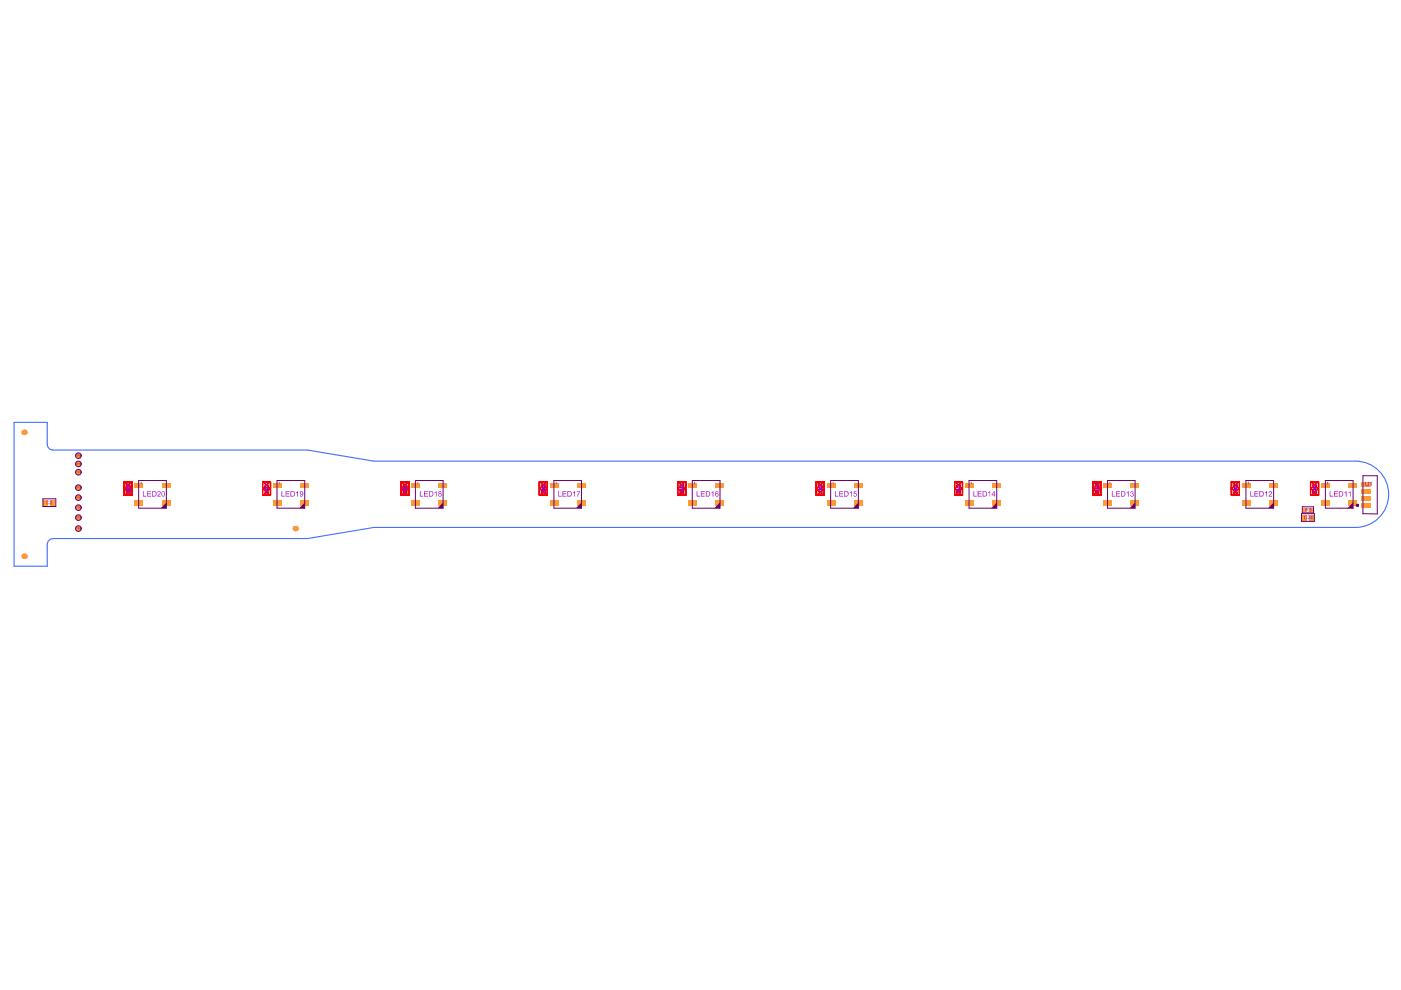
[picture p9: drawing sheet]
<svg xmlns="http://www.w3.org/2000/svg" width="297mm" height="210mm" viewBox="0 0 297 210" stroke-linecap="round" stroke-linejoin="round" font-family="sans-serif">
<path d="M10 94.3v-4.7h-7v30.4h7v-4.6M10 94.3a1.16 1.16 0 0 0 1.2 1.1h54l14.1 2.4h208.1a7 7 0 0 1 7 7 7 7 0 0 1-7 7h-208.1l-14.1 2.4h-54M11.2 114.2a1.16 1.16 0 0 0-1.2 1.2" fill="none" stroke="#466fff" stroke-width=".24"/>
<g fill="none" stroke="#f00" stroke-width=".21">
<path d="M26.3 102.2h1.7M26.3 102.2v2.8h1.7v-2.8M26.3 103.5l1.5 1.5M26.4 102.2h-.1M26.5 102.2l1.5 1.5M27.8 102.2l-1.5 1.5M28 102.2h.1M28 103.5l-1.5 1.5M55.7 102.2h1.7M55.7 102.2v2.8h1.7v-2.8M55.7 103.5l1.5 1.5M55.7 102.2h.1"/>
<path d="M55.8 102.2l1.6 1.5M57.2 102.2l-1.5 1.5M57.3 102.2h.1M57.4 103.5l-1.5 1.5M85 102.2h1.7M85 102.2v2.8h1.7v-2.8M85 103.5l1.5 1.5M85 102.2h.1M85.2 102.2l1.5 1.5M86.5 102.2l-1.5 1.5M86.7 102.2h.1M86.7 103.5l-1.5 1.5"/>
<path d="M114.3 102.2h1.7M114.3 102.2v2.8h1.7v-2.8M114.3 103.5l1.5 1.5M114.4 102.2h-.1M114.5 102.2l1.5 1.5M115.9 102.2l-1.6 1.5M116 102.2h.1M116 103.5l-1.5 1.5M143.7 102.2h1.7M143.7 102.2v2.8h1.7v-2.8M143.7 103.5l1.5 1.5M143.7 102.2h.1"/>
<path d="M143.9 102.2l1.5 1.5M145.2 102.2l-1.5 1.5M145.3 102.2h.1M145.4 103.5l-1.5 1.5M173 102.2h1.7M173 102.2v2.8h1.7v-2.8M173 103.5l1.5 1.5M173.1 102.2h-.1M173.2 102.2l1.5 1.5M174.6 102.2l-1.6 1.5M174.7 102.2h.1M174.7 103.5l-1.4 1.5"/>
<path d="M202.4 102.2h1.7M202.4 102.2v2.8h1.7v-2.8M202.4 103.5l1.5 1.5M202.4 102.2h.1M202.6 102.2l1.5 1.5M203.9 102.2l-1.5 1.5M204.1 102.2h.1M204.1 103.5l-1.5 1.5M231.7 102.2h1.7M231.7 102.2v2.8h1.7v-2.8M231.7 103.5l1.5 1.5M231.8 102.2h-.1"/>
<path d="M231.9 102.2l1.5 1.5M233.2 102.2l-1.5 1.5M233.4 102.2h.1M233.4 103.5l-1.5 1.5M261.1 102.2h1.7M261.1 102.2v2.8h1.7v-2.8M261.1 103.5l1.4 1.5M261.1 102.2h.1M261.2 102.2l1.6 1.5M262.6 102.2l-1.5 1.5M262.7 102.2h.1M262.8 103.5l-1.5 1.5"/>
<path d="M277.8 102.2v2.8h1.8v-2.8M277.8 102.2h1.8M277.8 103.5l1.5 1.5M277.9 102.2h-.1M278 102.2l1.6 1.5M279.4 102.2l-1.6 1.5M279.5 102.2h.1M279.6 103.5l-1.5 1.5"/>
</g>
<g fill="#f93">
<path d="M9.3 106h.9v1.1h-.9z" fill-rule="evenodd"/>
<path d="M10.7 106h.9v1.1h-.9z" fill-rule="evenodd"/>
<path d="M34.3 106.2h1.8v1.1h-1.8z" fill-rule="evenodd"/>
</g>
<circle cx="16.6" cy="100.1" r=".58" fill="#f93"/>
<path d="M56 103.8h1.1v.9h-1.1zM85.3 103.8h1.1v.9h-1.1zM144 103.8h1.1v.9h-1.1zM173.3 103.8h1.1v.9h-1.1z" fill="none" stroke="#f93" stroke-width=".21"/>
<g fill="#f93">
<path d="M175.3 106.2h1.8v1.1h-1.8z" fill-rule="evenodd"/>
<path d="M239.7 106.2h1.8v1.1h-1.8z" fill-rule="evenodd"/>
</g>
<path d="M261.4 103.8h1.1v.9h-1.1z" fill="none" stroke="#f93" stroke-width=".21"/>
<g fill="#f93">
<path d="M263.3 106.2h1.8v1.1h-1.8z" fill-rule="evenodd"/>
<path d="M276.2 109.2h.8v1.1h-.8z" fill-rule="evenodd"/>
<path d="M277.6 109.2h.9v1.1h-.9z" fill-rule="evenodd"/>
</g>
<path d="M278.2 103.8h1v.9h-1z" fill="none" stroke="#f93" stroke-width=".21"/>
<g fill="#f93">
<path d="M280.2 106.2h1.7v1.1h-1.7z" fill-rule="evenodd"/>
<path d="M34.3 102.3h1.8v1.1h-1.8z" fill-rule="evenodd"/>
</g>
<g fill="#f93">
<circle cx="16.6" cy="112.1" r=".58"/>
<circle cx="16.6" cy="105.5" r=".58"/>
<circle cx="16.6" cy="109.7" r=".58"/>
<circle cx="16.6" cy="107.6" r=".58"/>
<circle cx="16.6" cy="103.4" r=".58"/>
<circle cx="16.6" cy="98.4" r=".58"/>
<circle cx="16.6" cy="96.6" r=".58"/>
</g>
<path d="M56 102.4h1.1v.9h-1.1zM85.3 102.4h1.1v.9h-1.1zM144 102.4h1.1v.9h-1.1zM173.3 102.4h1.1v.9h-1.1z" fill="none" stroke="#f93" stroke-width=".21"/>
<g fill="#f93">
<path d="M175.3 102.4h1.8v1h-1.8z" fill-rule="evenodd"/>
<path d="M239.7 102.3h1.8v1.1h-1.8z" fill-rule="evenodd"/>
</g>
<path d="M261.4 102.4h1.1v.9h-1.1z" fill="none" stroke="#f93" stroke-width=".21"/>
<g fill="#f93">
<path d="M263.3 102.4h1.8v1h-1.8z" fill-rule="evenodd"/>
<path d="M276.4 107.7h.7v.8h-.7z" fill-rule="evenodd"/>
<path d="M277.5 107.7h.7v.8h-.7z" fill-rule="evenodd"/>
</g>
<path d="M278.2 102.4h1v.9h-1z" fill="none" stroke="#f93" stroke-width=".21"/>
<g fill="#f93">
<path d="M280.2 102.4h1.7v1h-1.7z" fill-rule="evenodd"/>
<path d="M28.6 106.2h1.7v1.1h-1.7z" fill-rule="evenodd"/>
</g>
<path d="M26.6 103.8h1.1v.9h-1.1z" fill="none" stroke="#f93" stroke-width=".21"/>
<g fill="#f93">
<path d="M57.9 106.2h1.8v1.1h-1.8z" fill-rule="evenodd"/>
<path d="M63.7 106.2h1.7v1.1h-1.7z" fill-rule="evenodd"/>
<path d="M87.3 106.2h1.7v1.1h-1.7z" fill-rule="evenodd"/>
<path d="M93 106.2h1.8v1.1h-1.8z" fill-rule="evenodd"/>
<path d="M116.6 106.2h1.8v1.1h-1.8z" fill-rule="evenodd"/>
</g>
<path d="M114.6 103.8h1.1v.9h-1.1z" fill="none" stroke="#f93" stroke-width=".21"/>
<g fill="#f93">
<path d="M122.3 106.2h1.8v1.1h-1.8z" fill-rule="evenodd"/>
<path d="M151.7 106.2h1.8v1.1h-1.8z" fill-rule="evenodd"/>
<path d="M181.1 106.2h1.7v1.1h-1.7z" fill-rule="evenodd"/>
</g>
<path d="M202.7 103.8h1.1v.9h-1.1z" fill="none" stroke="#f93" stroke-width=".21"/>
<path d="M210.4 106.2h1.7v1.1h-1.7z" fill-rule="evenodd" fill="#f93"/>
<path d="M232 103.8h1.1v.9h-1.1z" fill="none" stroke="#f93" stroke-width=".21"/>
<g fill="#f93">
<path d="M234 106.2h1.7v1.1h-1.7z" fill-rule="evenodd"/>
<path d="M269.1 106.2h1.8v1.1h-1.8z" fill-rule="evenodd"/>
<path d="M286 106.2h1.7v1.1h-1.7z" fill-rule="evenodd"/>
<path d="M28.6 102.4h1.7v1h-1.7z" fill-rule="evenodd"/>
</g>
<path d="M26.6 102.4h1.1v.9h-1.1z" fill="none" stroke="#f93" stroke-width=".21"/>
<g fill="#f93">
<path d="M57.9 102.4h1.8v1h-1.8z" fill-rule="evenodd"/>
<path d="M63.7 102.3h1.7v1.1h-1.7z" fill-rule="evenodd"/>
<path d="M87.3 102.4h1.7v1h-1.7z" fill-rule="evenodd"/>
<path d="M93 102.3h1.8v1.1h-1.8z" fill-rule="evenodd"/>
<path d="M116.6 102.4h1.8v1h-1.8z" fill-rule="evenodd"/>
</g>
<path d="M114.6 102.4h1.1v.9h-1.1z" fill="none" stroke="#f93" stroke-width=".21"/>
<g fill="#f93">
<path d="M122.3 102.3h1.8v1.1h-1.8z" fill-rule="evenodd"/>
<path d="M151.7 102.3h1.8v1.1h-1.8z" fill-rule="evenodd"/>
<path d="M181.1 102.3h1.7v1.1h-1.7z" fill-rule="evenodd"/>
</g>
<path d="M202.7 102.4h1.1v.9h-1.1z" fill="none" stroke="#f93" stroke-width=".21"/>
<path d="M210.4 102.3h1.7v1.1h-1.7z" fill-rule="evenodd" fill="#f93"/>
<path d="M232 102.4h1.1v.9h-1.1z" fill="none" stroke="#f93" stroke-width=".21"/>
<g fill="#f93">
<path d="M234 102.4h1.7v1h-1.7z" fill-rule="evenodd"/>
<path d="M269.1 102.3h1.8v1.1h-1.8z" fill-rule="evenodd"/>
<path d="M286 102.3h1.7v1.1h-1.7z" fill-rule="evenodd"/>
<path d="M145.9 106.2h1.8v1.1h-1.8z" fill-rule="evenodd"/>
<path d="M204.6 106.2h1.8v1.1h-1.8z" fill-rule="evenodd"/>
<path d="M288.6 106.7h2.1v.9h-2.1z" fill-rule="evenodd"/>
<path d="M288.6 103.7h2.1v1h-2.1z" fill-rule="evenodd"/>
<path d="M145.9 102.4h1.8v1h-1.8z" fill-rule="evenodd"/>
<path d="M204.6 102.4h1.8v1h-1.8z" fill-rule="evenodd"/>
<path d="M288.6 105.2h2.1v.9h-2.1z" fill-rule="evenodd"/>
<path d="M288.6 102.2h2.1v1h-2.1z" fill-rule="evenodd"/>
</g>
<g fill="#f93">
<circle cx="5.1" cy="117.9" r=".58"/>
<circle cx="5.1" cy="91.7" r=".58"/>
<circle cx="62.6" cy="112.1" r=".58"/>
</g>
<g fill="none" stroke="#f00" stroke-width=".21">
<path d="M26.3 102.2h1.7M26.3 102.2v2.8h1.7v-2.8M26.3 103.5l1.5 1.5M26.4 102.2h-.1M26.5 102.2l1.5 1.5M27.8 102.2l-1.5 1.5M28 102.2h.1M28 103.5l-1.5 1.5M55.7 102.2h1.7M55.7 102.2v2.8h1.7v-2.8M55.7 103.5l1.5 1.5M55.7 102.2h.1"/>
<path d="M55.8 102.2l1.6 1.5M57.2 102.2l-1.5 1.5M57.3 102.2h.1M57.4 103.5l-1.5 1.5M85 102.2h1.7M85 102.2v2.8h1.7v-2.8M85 103.5l1.5 1.5M85 102.2h.1M85.2 102.2l1.5 1.5M86.5 102.2l-1.5 1.5M86.7 102.2h.1M86.7 103.5l-1.5 1.5"/>
<path d="M114.3 102.2h1.7M114.3 102.2v2.8h1.7v-2.8M114.3 103.5l1.5 1.5M114.4 102.2h-.1M114.5 102.2l1.5 1.5M115.9 102.2l-1.6 1.5M116 102.2h.1M116 103.5l-1.5 1.5M143.7 102.2h1.7M143.7 102.2v2.8h1.7v-2.8M143.7 103.5l1.5 1.5M143.7 102.2h.1"/>
<path d="M143.9 102.2l1.5 1.5M145.2 102.2l-1.5 1.5M145.3 102.2h.1M145.4 103.5l-1.5 1.5M173 102.2h1.7M173 102.2v2.8h1.7v-2.8M173 103.5l1.5 1.5M173.1 102.2h-.1M173.2 102.2l1.5 1.5M174.6 102.2l-1.6 1.5M174.7 102.2h.1M174.7 103.5l-1.4 1.5"/>
<path d="M202.4 102.2h1.7M202.4 102.2v2.8h1.7v-2.8M202.4 103.5l1.5 1.5M202.4 102.2h.1M202.6 102.2l1.5 1.5M203.9 102.2l-1.5 1.5M204.1 102.2h.1M204.1 103.5l-1.5 1.5M231.7 102.2h1.7M231.7 102.2v2.8h1.7v-2.8M231.7 103.5l1.5 1.5M231.8 102.2h-.1"/>
<path d="M231.9 102.2l1.5 1.5M233.2 102.2l-1.5 1.5M233.4 102.2h.1M233.4 103.5l-1.5 1.5M261.1 102.2h1.7M261.1 102.2v2.8h1.7v-2.8M261.1 103.5l1.4 1.5M261.1 102.2h.1M261.2 102.2l1.6 1.5M262.6 102.2l-1.5 1.5M262.7 102.2h.1M262.8 103.5l-1.5 1.5"/>
<path d="M277.8 102.2v2.8h1.8v-2.8M277.8 102.2h1.8M277.8 103.5l1.5 1.5M277.9 102.2h-.1M278 102.2l1.6 1.5M279.4 102.2l-1.6 1.5M279.5 102.2h.1M279.6 103.5l-1.5 1.5"/>
</g>
<g fill="#606">
<path d="M64.6 106.6v1.1h-1.2z"/>
<path d="M151.5 107.7l1.2-1.1v1.1z"/>
<path d="M182 106.6v1.1h-1.2z"/>
<path d="M240.7 106.6v1.1h-1.2z"/>
<path d="M268.8 107.7l1.2-1.1v1.1z"/>
<path d="M285.7 107.7l1.2-1.1v1.1z"/>
<path d="M34.1 107.7l1.2-1.1v1.1z"/>
<path d="M93.9 106.6v1.1h-1.1z"/>
<path d="M123.3 106.6v1.1h-1.2z"/>
<path d="M211.3 106.6v1.1h-1.1z"/>
</g>
<g fill="none" stroke="#606" stroke-width=".21">
<path d="M9.1 105.8h2.7v1.6h-2.7zM26.3 102.2h1.7v2.8h-1.7zM29.4 101.9h5.9v5.8h-5.9zM55.7 102.2h1.6v2.8h-1.6zM58.7 101.9h5.9v5.8h-5.9zM85 102.2h1.7v2.8h-1.7zM88.1 101.9h5.8v5.8h-5.8zM114.4 102.2h1.6v2.8h-1.6zM117.4 101.9h5.9v5.8h-5.9zM143.7 102.2h1.7v2.8h-1.7zM146.8 101.9h5.9v5.8h-5.9zM173.1 102.2h1.6v2.8h-1.6z"/>
<path d="M176.1 101.9h5.9v5.8h-5.9zM202.4 102.2h1.7v2.8h-1.7zM205.5 101.9h5.8v5.8h-5.8zM231.8 102.2h1.6v2.8h-1.6zM234.8 101.9h5.9v5.8h-5.9zM261.1 102.2h1.7v2.8h-1.7zM264.2 101.9h5.8v5.8h-5.8zM275.9 108.9h2.8v1.6h-2.8zM276.1 107.5h2.4v1.2h-2.4zM277.9 102.2h1.6v2.8h-1.6zM281 101.9h5.9v5.8h-5.9zM289 108.9l3 .1v-8.1h-3v8.1"/>
</g>
<g fill="#606">
<path d="M29.8 102.3l.2-.2v.6l-.1-.4z"/>
<path d="M59.1 102.3l.2-.2v.6l-.1-.4z"/>
<path d="M88.4 102.3l.2-.2v.6v-.4z"/>
<path d="M117.8 102.3l.2-.2v.6l-.1-.4z"/>
<path d="M147.1 102.3l.2-.2v.6v-.4z"/>
<path d="M176.5 102.3l.2-.2v.6l-.1-.4z"/>
<path d="M235.2 102.3l.2-.2v.6l-.1-.4z"/>
<path d="M264.5 102.3l.2-.2v.6l-.1-.4z"/>
<path d="M281.4 102.3l.2-.2v.6l-.1-.4z"/>
<path d="M205.8 102.3l.2-.2v.6v-.4z"/>
</g>
<g fill="none" stroke="#606" stroke-width=".21">
<circle cx="16.6" cy="98.4" r=".6"/>
<circle cx="16.6" cy="96.6" r=".6"/>
<circle cx="16.6" cy="107.6" r=".6"/>
<circle cx="16.6" cy="112.1" r=".6"/>
<circle cx="16.6" cy="105.5" r=".6"/>
<circle cx="16.6" cy="100.1" r=".6"/>
<circle cx="16.6" cy="109.7" r=".6"/>
<circle cx="16.6" cy="103.4" r=".6"/>
</g>
<circle cx="287.8" cy="107.2" r=".18" fill="none" stroke="#606" stroke-width=".36"/>
<g fill="none" stroke="#f00" stroke-width=".21">
<path d="M26.3 102.2h1.7M26.3 102.2v2.8h1.7v-2.8M26.3 103.5l1.5 1.5M26.4 102.2h-.1M26.5 102.2l1.5 1.5M27.8 102.2l-1.5 1.5M28 102.2h.1M28 103.5l-1.5 1.5M55.7 102.2h1.7M55.7 102.2v2.8h1.7v-2.8M55.7 103.5l1.5 1.5M55.7 102.2h.1"/>
<path d="M55.8 102.2l1.6 1.5M57.2 102.2l-1.5 1.5M57.3 102.2h.1M57.4 103.5l-1.5 1.5M85 102.2h1.7M85 102.2v2.8h1.7v-2.8M85 103.5l1.5 1.5M85 102.2h.1M85.2 102.2l1.5 1.5M86.5 102.2l-1.5 1.5M86.7 102.2h.1M86.7 103.5l-1.5 1.5"/>
<path d="M114.3 102.2h1.7M114.3 102.2v2.8h1.7v-2.8M114.3 103.5l1.5 1.5M114.4 102.2h-.1M114.5 102.2l1.5 1.5M115.9 102.2l-1.6 1.5M116 102.2h.1M116 103.5l-1.5 1.5M143.7 102.2h1.7M143.7 102.2v2.8h1.7v-2.8M143.7 103.5l1.5 1.5M143.7 102.2h.1"/>
<path d="M143.9 102.2l1.5 1.5M145.2 102.2l-1.5 1.5M145.3 102.2h.1M145.4 103.5l-1.5 1.5M173 102.2h1.7M173 102.2v2.8h1.7v-2.8M173 103.5l1.5 1.5M173.1 102.2h-.1M173.2 102.2l1.5 1.5M174.6 102.2l-1.6 1.5M174.7 102.2h.1M174.7 103.5l-1.4 1.5"/>
<path d="M202.4 102.2h1.7M202.4 102.2v2.8h1.7v-2.8M202.4 103.5l1.5 1.5M202.4 102.2h.1M202.6 102.2l1.5 1.5M203.9 102.2l-1.5 1.5M204.1 102.2h.1M204.1 103.5l-1.5 1.5M231.7 102.2h1.7M231.7 102.2v2.8h1.7v-2.8M231.7 103.5l1.5 1.5M231.8 102.2h-.1"/>
<path d="M231.9 102.2l1.5 1.5M233.2 102.2l-1.5 1.5M233.4 102.2h.1M233.4 103.5l-1.5 1.5M261.1 102.2h1.7M261.1 102.2v2.8h1.7v-2.8M261.1 103.5l1.4 1.5M261.1 102.2h.1M261.2 102.2l1.6 1.5M262.6 102.2l-1.5 1.5M262.7 102.2h.1M262.8 103.5l-1.5 1.5"/>
<path d="M277.8 102.2v2.8h1.8v-2.8M277.8 102.2h1.8M277.8 103.5l1.5 1.5M277.9 102.2h-.1M278 102.2l1.6 1.5M279.4 102.2l-1.6 1.5M279.5 102.2h.1M279.6 103.5l-1.5 1.5"/>
</g>
<g fill="#90c">
<path d="M16.1 111.9h.4h-.2v.4v-.4z"/>
<path d="M16.9 111.9h.3l-.1 .4 .1-.4z"/>
<path d="M16 109.5h.4l-.2 .1v.4v-.4z"/>
<path d="M16.8 109.6l.3-.1-.2 .4 .2 .1h-.3l.3-.3z"/>
<path d="M16.1 99.9h.4h-.2v.5v-.5z"/>
<path d="M16 96.4h.4h-.2v.4v-.4z"/>
<path d="M16.1 107.4h.4l-.2 .1v.4v-.4z"/>
<path d="M17 107.5l.1-.1v.5z"/>
<path d="M16 105.3h.4h-.2v.5v-.5z"/>
<path d="M16 103.2h.4l-.2 .1v.3v-.3z"/>
<path d="M16.9 103.2h.2v.4h-.3h.3l-.2-.2 .2-.1h-.3z"/>
<path d="M16 98.1h.4l-.2 .1v.4v-.4z"/>
<path d="M16.9 98.2h.2l-.2 .1 .2 .1-.1 .2-.2-.1h.3l-.1-.2-.2 .1z"/>
<path d="M16.5 111.9h.4l-.3 .4zM16.6 111.9v.2h.2z"/>
<path d="M16.4 109.5l.4 .1-.1 .2h-.2v.2zM16.5 109.6v.1h.2z"/>
<path d="M16.5 99.9h.4l-.1 .3h-.2v.2zM16.6 99.9v.2h.2z"/>
<path d="M17.1 99.9l.1 .3-.1 .2-.2-.2zM17.1 100l-.1 .2h.1z"/>
<path d="M16.4 96.4l.4 .1-.1 .1h-.2v.2zM16.5 96.4v.2h.2z"/>
<path d="M16.8 96.5l.3-.1-.2 .1 .2 .1v.2h-.3zM16.9 96.7a.1 .1 0 0 0 .2 0 .1 .1 0 0 0-.2 0z"/>
<path d="M16.5 107.4l.4 .1-.1 .2h-.2v.2zM16.6 107.5v.1h.2z"/>
<path d="M16.4 105.3l.4 .1-.3 .2v.2zM16.5 105.3v.2h.2z"/>
<path d="M16.9 105.3l.2 .1-.1 .4-.2-.2zM16.9 105.4a.1 .1 0 0 0 .2 0 .1 .1 0 0 0-.2 0zM16.9 105.6a.1 .1 0 0 0 .2 0 .1 .1 0 0 0-.2 0z"/>
<path d="M16.4 103.2l.4 .1-.3 .2v.1zM16.5 103.3v.1h.2z"/>
<path d="M16.4 98.1l.4 .1-.1 .2h-.2v.2zM16.5 98.2v.2l.2-.1z"/>
</g>
<g fill="none" stroke="#90c" stroke-width=".21">
<path d="M56.1 103.6l.4 .2a.16 .16 0 0 0 .2 .1 .16 .16 0 0 0 .1-.2l-.1-.1 .2 .2-.2 .3-.5-.4-.1 .4zM56.1 104.4h.6l-.1-.2h.1l.2 .3zM56.2 103l.5-.2 .2 .5-.2 .2 .1-.5h-.5l-.1 .2 .2 .3-.2-.2zM85.5 103l.5-.2 .3 .5-.3 .2 .2-.5-.5-.1-.1 .2 .2 .3-.1 .1zM85.5 103.6l.5 .3h.2l-.2-.2 .1-.1 .1 .4h-.3l-.3-.3-.1 .4zM85.5 104.3l.5-.2 .3 .4-.6 .1-.2-.2zM85.6 104.3l.4-.1 .2 .2-.5 .1zM144.2 103.7h.6l-.1-.2h.1l.2 .3zM144.2 102.8l.6-.1 .1 .5-.2 .1 .1-.4-.4-.1-.1 .1 .1 .5-.1-.1zM144.2 104.1h.6l.2 .2-.2 .2-.2-.1-.2 .1-.2-.1zM173.5 103.7h.6l-.1-.2h.1l.2 .3zM173.5 104.1l.7 .3 .1-.4v.5z"/>
<path d="M173.6 102.9l.3-.2h.2l.2 .5-.2 .1 .1-.4-.4-.1-.2 .2 .2 .4-.2-.2zM261.6 103.7h.6l-.2-.2h.2l.1 .3zM261.6 102.8l.6-.1 .1 .5-.2 .1 .1-.4-.4-.1-.1 .1 .1 .5-.1-.1zM261.7 104l.6 .4h-.7l.1-.1zM261.8 104.1l.4 .2h-.4zM278.4 103.7h.5l-.1-.2h.1l.2 .3zM278.4 102.8l.6-.1 .1 .5-.2 .1 .1-.4-.4-.1-.2 .1 .2 .5-.1-.1zM278.4 104.1l.2-.1-.2 .2 .1 .2 .2-.2 .3 .2-.1-.4 .2 .4-.6 .1z"/>
<circle cx="144.4" cy="104.3" r=".15"/>
<circle cx="144.7" cy="104.3" r=".12"/>
</g>
<g fill="#90c">
<path d="M277.6 107.7l.4 .1-.1 .6-.4-.1h.4v-.2h-.2l.2-.3-.2 .1z"/>
<path d="M276.8 107.7l.6 .1-.2 .3 .3 .3-.4-.3h-.2l-.1 .3zM276.9 107.8v.2l.4-.1-.1-.1z"/>
</g>
<g fill="none" stroke="#90c" stroke-width=".21">
<path d="M26.8 103.4l.6 .4 .1-.2-.2-.1h.2v.3l-.2 .1-.4-.3-.1 .3zM26.8 104l.3 .3a.2 .2 0 0 0 .4 0 .19 .19 0 0 0-.2-.3l.3 .3-.2 .2-.5-.4-.1 .4zM26.8 102.8l.6-.1 .1 .5-.2 .1 .2-.4-.5-.1-.1 .1 .1 .5-.1-.1zM114.8 103.7h.6v-.2l.2 .3zM114.9 102.8l.6-.1 .1 .6h-.2l.1-.2-.1-.3h-.3l-.2 .2 .2 .4-.1-.1zM114.9 104.1l.1-.1-.1 .2 .1 .2h.2l-.1-.3 .2-.1 .3 .1v.3l-.2 .1h-.4z"/>
<circle cx="115.4" cy="104.3" r=".16"/>
</g>
<g fill="#90c">
<path d="M147.7 104.1h.2v1h.5v.2h-.7z"/>
<path d="M148.6 104.1h.8v.2h-.7v.3h.7v.2h-.7v.3h.7v.2h-.8z"/>
<path d="M150.8 104.4l.5-.3v1.2h-.2v-.9l-.2 .2z"/>
<path d="M177.1 104.1h.1v1h.6v.2h-.7z"/>
<path d="M177.9 104.1h.9v.2h-.7v.3h.6v.2h-.6v.3h.7v.2h-.9z"/>
<path d="M180.2 104.4l.4-.3v1.2h-.2v-.9l-.2 .2z"/>
<path d="M181.1 104.2h.5v.1h-.4l-.1 .3 .3-.1 .3 .2v.4l-.2 .2-.5-.2-.1-.1 .4 .2 .2-.2-.1-.3h-.4z"/>
<path d="M149.6 104.1h.6l.3 .3 .1 .5-.2 .3-.8 .1zM149.8 104.3v.8h.4l.2-.2v-.5l-.2-.1z"/>
<path d="M151.7 104.3l.2-.2 .4 .2-.1 .1-.3-.1-.2 .3v.1l.3-.2 .3 .2 .1 .2-.3 .4h-.3l-.2-.2zM151.8 105a.24 .24 0 0 0 .4 0 .24 .24 0 0 0-.4 0z"/>
<path d="M179 104.1h.5l.3 .3 .1 .6-.2 .2-.7 .1zM179.1 104.3v.8h.5l.1-.7-.1-.1z"/>
</g>
<g fill="none" stroke="#90c" stroke-width=".21">
<path d="M202.9 103.7h.6v-.2l.1 .3zM202.9 104.1h.6l.1 .3-.1 .1v-.3l-.2-.1 .1 .3-.3 .1-.2-.1zM202.9 102.8l.6-.1 .1 .5-.2 .1 .1-.4-.4-.1-.2 .2 .2 .4-.1-.1zM232.2 103.6h.6v-.2l.2 .3zM232.3 102.7l.4-.1 .3 .3a.18 .18 0 0 1 0 .2 .18 .18 0 0 1-.3 0l.2-.1-.1-.3-.5 .1 .2 .5-.3-.2zM232.3 104l.1-.1-.1 .3 .2 .1 .1-.1v-.3l.4 .1v.4l-.1-.3-.2-.1-.1 .4h-.3z"/>
<circle cx="203.1" cy="104.3" r=".16"/>
</g>
<g fill="#90c">
<path d="M281.9 104.1h.2v1h.5v.2h-.7z"/>
<path d="M282.8 104.1h.8v.2h-.6v.3h.6v.2h-.6v.3h.7v.2h-.9z"/>
<path d="M285.1 104.4l.4-.3v1.2h-.2v-.9l-.2 .2z"/>
<path d="M285.9 104.4l.4-.3v1.2h-.1v-.9l-.2 .2z"/>
<path d="M9.9 106.2h.5l.1 .2-.4-.2-.2 .2 .1 .4 .5-.1-.1 .2h-.5z"/>
<path d="M10.6 106.2l.4 .1v.2l-.3 .3 .4 .1h-.5l.4-.5-.1-.2-.3 .2z"/>
<path d="M276.6 109.4l.3-.1 .2 .1-.1 .2-.3-.2-.1 .2 .1 .4 .5-.2-.2 .2h-.4z"/>
<path d="M277.2 109.4l.2-.1 .3 .1v.3l-.4 .3 .4 .1h-.5l.4-.5v-.2l-.3 .2z"/>
<path d="M289.5 102.2h.1v.6l.2 .2 .3-.1v-.7h.1l-.1 .8-.3 .1-.2-.1z"/>
<path d="M290.5 102.4l.3-.2v.8h-.1v-.7l-.2 .2z"/>
<path d="M59.7 104.1h.1v1h.6v.2h-.7z"/>
<path d="M60.6 104.1h.8v.2h-.7v.3h.6v.2h-.6v.3h.7v.2h-.8z"/>
<path d="M62.8 104.4l.4-.3v1.2h-.1v-.9l-.3 .2z"/>
<path d="M89 104.1h.2v1h.5v.2h-.7z"/>
<path d="M89.9 104.1h.8v.2h-.7v.3h.7v.2h-.7v.3h.8v.2h-.9z"/>
<path d="M92.1 104.4l.4-.3v1.2h-.1v-.9l-.2 .2z"/>
<path d="M118.4 104.1h.1v1h.6v.2h-.7z"/>
<path d="M119.3 104.1h.8v.2h-.7v.3h.6v.2h-.6v.3h.7v.2h-.8z"/>
<path d="M121.5 104.4l.4-.3v1.2h-.1v-.9l-.3 .2z"/>
<path d="M122.3 104.2h.7l-.4 1.1h-.2v-.3l.4-.7h-.5z"/>
<path d="M206.4 104.1h.2v1h.5v.2h-.7z"/>
<path d="M207.3 104.1h.8v.2h-.6v.3h.5v.2h-.5v.3h.6v.2h-.8z"/>
<path d="M209.5 104.4l.4-.3v1.2h-.1v-.9l-.3 .2z"/>
<path d="M235.7 104.1h.2v1h.6v.2h-.8z"/>
<path d="M236.6 104.1h.8v.2h-.6v.3h.6v.2h-.6v.3h.7v.2h-.9z"/>
<path d="M238.9 104.4l.4-.3v1.2h-.2v-.9l-.2 .2z"/>
<path d="M239.8 104.2l.3-.1 .2 .2-.1 .4 .1 .1 .1 .2-.2 .3h-.3l-.2-.2 .1-.1 .2 .2 .2-.2v-.2l-.3-.1 .3-.4h-.3l-.1 .2-.1-.1z"/>
<path d="M30.3 104.1h.2v1h.5v.2h-.7z"/>
<path d="M31.2 104.1h.8v.2h-.6v.3h.6v.2h-.6v.3h.7v.2h-.9z"/>
<path d="M33.4 104.3l.2-.2 .4 .1v.5l-.5 .4h.6v.2h-.8l.6-.8-.1-.2-.3 .2h-.1z"/>
<path d="M265.1 104.1h.1v1h.6v.2h-.7z"/>
<path d="M266 104.1h.8v.2h-.7v.3h.7v.2h-.7v.3h.7v.2h-.8z"/>
<path d="M268.2 104.4l.4-.3v1.2h-.1v-.9l-.3 .2z"/>
<path d="M269.1 104.2l.3-.1 .3 .3-.1 .3-.4 .4h.5v.2h-.7l.6-.8-.2-.2-.4 .2z"/>
<path d="M283.9 104.1h.5l.3 .3 .1 .5-.2 .3-.7 .1zM284 104.3v.8h.5l.1-.2v-.5z"/>
<path d="M278.1 109.3l.2 .5-.1 .3-.1-.2h-.3zM278.1 109.5l-.2 .3h.2z"/>
<path d="M61.6 104.1h.5l.4 .3v.6l-.2 .2-.7 .1zM61.7 104.3v.8h.6v-.7l-.1-.1z"/>
<path d="M63.7 104.2h.4l.2 .4-.2 .6-.4 .1-.1-.2 .1-.1a.26 .26 0 0 0 .4 .1 .26 .26 0 0 0 .1-.4l-.2 .2-.3-.1-.1-.1zM63.7 104.5a.25 .25 0 0 0 .5 0 .25 .25 0 0 0-.5 0z"/>
<path d="M91 104.1l.8 .2 .1 .5-.2 .4-.7 .1zM91.1 104.3v.8h.5l.1-.3v-.4z"/>
<path d="M93 104.2l.4-.1 .2 .2-.2 .4 .2 .3-.2 .3h-.3l-.2-.3 .2-.3-.1-.2zM93.1 104.4a.2 .2 0 0 0 .4 0 .2 .2 0 0 0-.4 0zM93.1 104.9a.22 .22 0 0 0 .4 0 .22 .22 0 0 0-.4 0z"/>
<path d="M120.3 104.1h.5l.3 .2 .1 .6-.2 .3-.7 .1zM120.5 104.3v.8h.4l.2-.3-.1-.4z"/>
<path d="M208.3 104.1l.7 .1 .2 .2 .1 .4-.2 .4-.8 .1zM208.5 104.3v.8h.5l.1-.3v-.4z"/>
<path d="M210.8 104.1h.1v.8h.1l-.1 .4h-.2v-.3h-.4zM210.7 104.4l-.3 .5h.3z"/>
<path d="M237.7 104.1h.5l.3 .2 .1 .6-.2 .3-.7 .1zM237.8 104.3v.8h.5l.2-.2-.1-.5z"/>
<path d="M32.3 104.1h.5l.3 .3 .1 .5-.2 .3-.7 .1zM32.4 104.3v.8h.5l.1-.2v-.5l-.1-.1z"/>
<path d="M34.3 104.3l.4-.2 .2 .3v.7l-.2 .2-.4-.2zM34.4 104.4v.4a.27 .27 0 0 0 .3 .4 .27 .27 0 0 0 .1-.5l-.1-.4z"/>
<path d="M267 104.1h.6l.3 .3v.5l-.2 .3-.7 .1zM267.2 104.3v.8h.4l.2-.2v-.5l-.2-.1z"/>
</g>
<g fill="none" stroke="#f00" stroke-width=".21">
<path d="M26.3 102.2h1.7M26.3 102.2v2.8h1.7v-2.8M26.3 103.5l1.5 1.5M26.4 102.2h-.1M26.5 102.2l1.5 1.5M27.8 102.2l-1.5 1.5M28 102.2h.1M28 103.5l-1.5 1.5M55.7 102.2h1.7M55.7 102.2v2.8h1.7v-2.8M55.7 103.5l1.5 1.5M55.7 102.2h.1"/>
<path d="M55.8 102.2l1.6 1.5M57.2 102.2l-1.5 1.5M57.3 102.2h.1M57.4 103.5l-1.5 1.5M85 102.2h1.7M85 102.2v2.8h1.7v-2.8M85 103.5l1.5 1.5M85 102.2h.1M85.2 102.2l1.5 1.5M86.5 102.2l-1.5 1.5M86.7 102.2h.1M86.7 103.5l-1.5 1.5"/>
<path d="M114.3 102.2h1.7M114.3 102.2v2.8h1.7v-2.8M114.3 103.5l1.5 1.5M114.4 102.2h-.1M114.5 102.2l1.5 1.5M115.9 102.2l-1.6 1.5M116 102.2h.1M116 103.5l-1.5 1.5M143.7 102.2h1.7M143.7 102.2v2.8h1.7v-2.8M143.7 103.5l1.5 1.5M143.7 102.2h.1"/>
<path d="M143.9 102.2l1.5 1.5M145.2 102.2l-1.5 1.5M145.3 102.2h.1M145.4 103.5l-1.5 1.5M173 102.2h1.7M173 102.2v2.8h1.7v-2.8M173 103.5l1.5 1.5M173.1 102.2h-.1M173.2 102.2l1.5 1.5M174.6 102.2l-1.6 1.5M174.7 102.2h.1M174.7 103.5l-1.4 1.5"/>
<path d="M202.4 102.2h1.7M202.4 102.2v2.8h1.7v-2.8M202.4 103.5l1.5 1.5M202.4 102.2h.1M202.6 102.2l1.5 1.5M203.9 102.2l-1.5 1.5M204.1 102.2h.1M204.1 103.5l-1.5 1.5M231.7 102.2h1.7M231.7 102.2v2.8h1.7v-2.8M231.7 103.5l1.5 1.5M231.8 102.2h-.1"/>
<path d="M231.9 102.2l1.5 1.5M233.2 102.2l-1.5 1.5M233.4 102.2h.1M233.4 103.5l-1.5 1.5M261.1 102.2h1.7M261.1 102.2v2.8h1.7v-2.8M261.1 103.5l1.4 1.5M261.1 102.2h.1M261.2 102.2l1.6 1.5M262.6 102.2l-1.5 1.5M262.7 102.2h.1M262.8 103.5l-1.5 1.5"/>
<path d="M277.8 102.2v2.8h1.8v-2.8M277.8 102.2h1.8M277.8 103.5l1.5 1.5M277.9 102.2h-.1M278 102.2l1.6 1.5M279.4 102.2l-1.6 1.5M279.5 102.2h.1M279.6 103.5l-1.5 1.5"/>
</g>
</svg>
